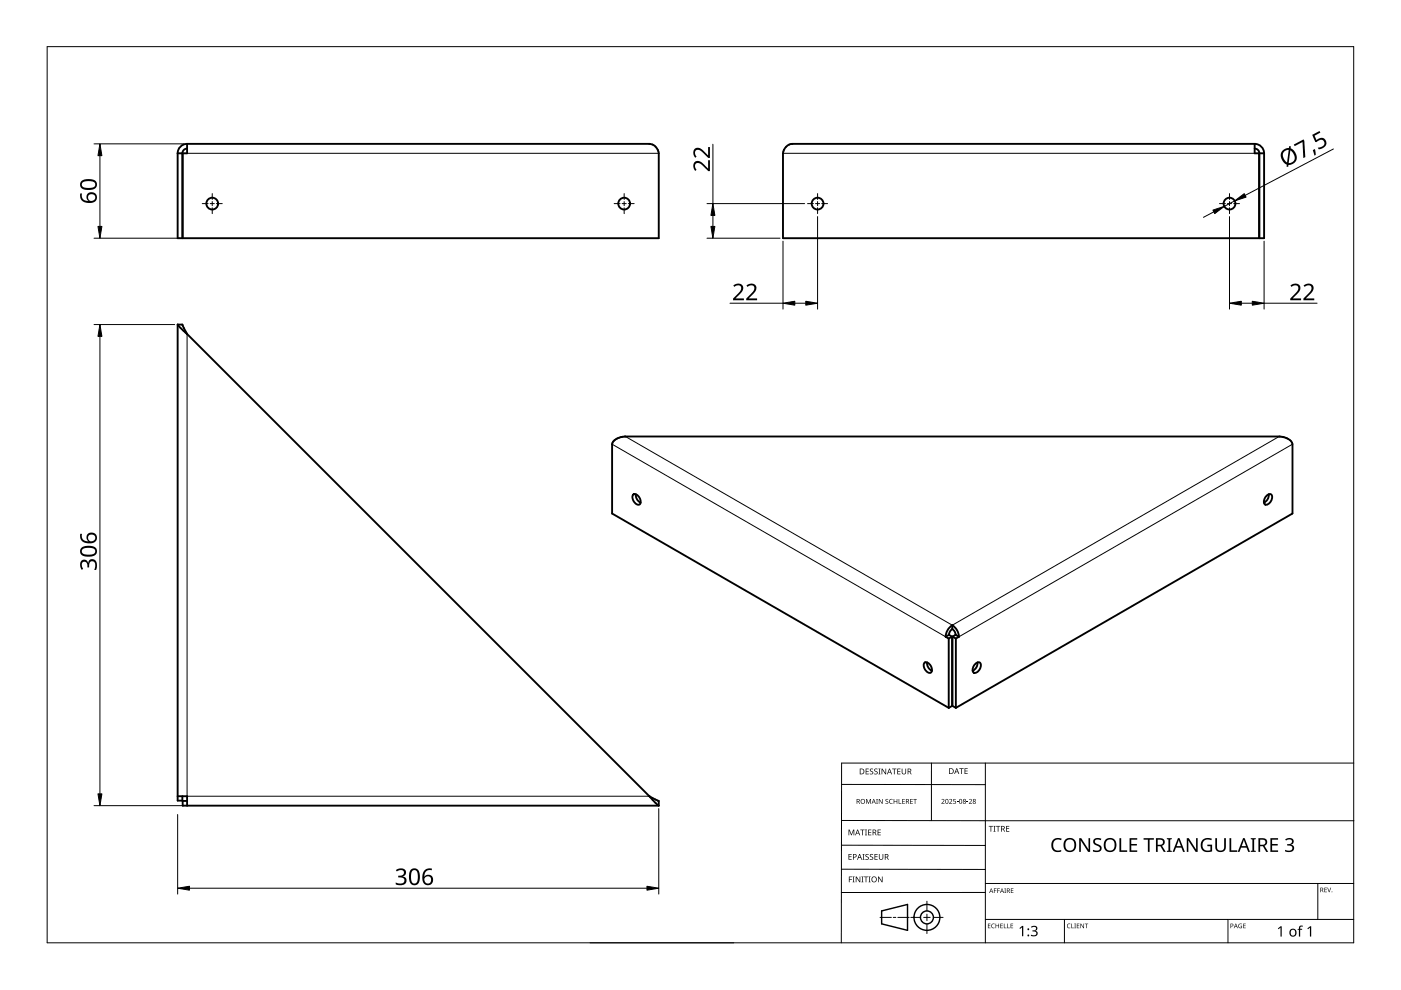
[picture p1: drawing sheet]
<svg xmlns="http://www.w3.org/2000/svg" width="297mm" height="210mm" viewBox="0 0 297 210" stroke-linecap="round" stroke-linejoin="round" font-family="sans-serif">
<g fill="none" stroke="#000" stroke-width=".4">
<path d="M37.7 32.5v18h1v-18M37.7 32.5h1M39.7 30.5h98a2.21 2.21 0 0 1 2 2v18h-101v-18h1zM39.7 31.5a1 1 0 0 0-1 1M39.7 30.5a2 2 0 0 0-2 2M166.7 31.1l.6-.4 .7-.2h98v2h.9v18h-100.9v-18l.2-.8zM266 31.5a1 1 0 0 1 1 1M266 30.5a2 2 0 0 1 2 2M267 32.5v18h1v-18M267 32.5h1M37.7 68.8l1.9 2M37.7 68.8h1l.9 2"/>
<path d="M37.7 68.8v101h1v-1M39.6 70.8l98.1 98M134.3 104.8a1.44 1.44 0 0 1 1.3 2.2 1.44 1.44 0 0 1-1.3-2.2zM134.8 104.8a1.85 1.85 0 0 0 1 1.8M268.5 105.1l.7-.4 .3 .1a1.44 1.44 0 0 1-1.3 2.2 1.25 1.25 0 0 1 .3-1.9zM269 104.8a1.85 1.85 0 0 1-1 1.8M200.5 135l.6 .4M201.1 135.4v14.7M201.2 134.6l.7 .4M201.2 134.6l-.7 .4M201.9 135v14.7l-.8 .4M201.9 135l-.8 .4"/>
<path d="M201.9 132.6a3.1 3.1 0 0 1 1.4 2.4M201.9 132.6a3.1 3.1 0 0 0-1.4 2.4M201.9 133.4l.5 .5 .2 .7M201.9 133.4l-.5 .5-.2 .7M201.9 132.6v.8M202 135l.7 .4M202 135v14.7l.7 .4M202.6 134.6l-.6 .4M202.6 134.6l.7 .4M202.7 135.4v14.7M203.3 135l-.6 .4M196.1 140.5a1.44 1.44 0 0 1 1.2 2.1 1.44 1.44 0 0 1-1.2-2.1z"/>
<path d="M196.6 140.4a1.85 1.85 0 0 0 1 1.8M201.1 150.1l-71.3-41.2v-14.7a3 3 0 0 1 2.8-1.7l138.8 .1a2.87 2.87 0 0 1 2.6 1.6v14.7l-71.3 41.2M206.8 140.8l.6-.4 .3 .1a1.44 1.44 0 0 1-1.2 2.1 1.25 1.25 0 0 1 .3-1.8zM207.3 140.4a1.85 1.85 0 0 1-1.1 1.8M37.7 168.8h2v2M39.7 169.8h-1v1h101M137.7 168.8l2 1v1M137.7 168.8l2 2"/>
<circle cx="45" cy="43.2" r="1.25"/>
<circle cx="132.3" cy="43.2" r="1.25"/>
<circle cx="173.3" cy="43.2" r="1.25"/>
<circle cx="260.7" cy="43.2" r="1.25"/>
</g>
<path d="M39.7 32.5h100M166 32.5h100M39.7 70.8v98h98M129.8 94.2l70.7 40.8M132.6 92.5l69.3 40.1 69.3-40.1M274 94.2l-70.7 40.8" fill="none" stroke="#000" stroke-width=".21"/>
<path d="M10 9.9h277v190h-277z" fill="none" stroke="#000" stroke-width=".21"/>
<g fill="none" stroke="#000" stroke-width=".21">
<path d="M178.4 179.2l30.5 .1M178.4 166.3l30.5 .1M178.5 174h108.6M197.5 161.8v12.2M208.9 161.8v38.1M287 161.8h-108.6v38.1M125.1 199.9h30.5M178.4 184.3h30.5M186.6 194.5h2.4M189.4 194.5h.5M190.4 194.5h2.4M193.1 194.5h2.1"/>
<path d="M195.8 194.5h1.4M196.5 191.1v2M196.5 193.8v1.4M196.5 195.9v2M197.9 194.5h2.1M208.9 189.2h-30.5M208.9 187.3h78.1M208.9 194.9h78.1M225.7 194.9v5M260.4 194.9v5M279.4 187.3v7.6"/>
</g>
<g fill="none" stroke="#000" stroke-width=".3">
<path d="M186.9 193.1l5.5-1.3v5.5l-5.5-1.4z"/>
<circle cx="196.5" cy="194.5" r="1.37"/>
<circle cx="196.5" cy="194.5" r="2.74"/>
</g>
<g fill="#000">
<path d="M179.9 175.9h.2l.4 1 .4-1h.2v1.2h-.1v-1.1l-.4 1.1h-.2l-.4-1.1 .1 1.1h-.2zM182.4 175.9h.9v.1h-.4v1.1h-.1v-1.1h-.4zM183.4 175.9h.4l-.1 .1v1l.1 .1h-.4l.1-.1v-1zM183.6 169.4h.2l.3 .8 .4-.8h.2v1h-.2v-.9l-.4 .9-.4-.9 .1 .9h-.2zM183.5 163h.7v.1h-.5v.4h.5v.1h-.5v.4h.5v.2h-.7zM184.1 175.9h.6v.1h-.5v.4h.5v.1h-.5v.5h.5v.1h-.6zM184.5 163.1l.4-.2 .2 .1v.1a.25 .25 0 0 0-.4-.1 .25 .25 0 0 0 0 .4 .4 .4 0 0 1 .5 .3 .4 .4 0 0 1-.3 .5 .4 .4 0 0 1-.5-.2h.1a.27 .27 0 0 0 .4 .1 .27 .27 0 0 0-.1-.4l-.3-.3zM185.4 163.1l.4-.2 .3 .1-.1 .1a.25 .25 0 0 0-.4-.1 .25 .25 0 0 0 0 .4 .4 .4 0 0 1 .5 .3 .4 .4 0 0 1-.3 .5 .4 .4 0 0 1-.5-.2h.1a.27 .27 0 0 0 .4 .1 .27 .27 0 0 0 0-.4l-.4-.3zM185.8 169.4h.3l-.1 .1v.8l.1 .1h-.3l.1-.1zM186.2 163h.5l-.2 .1v1l.2 .1h-.5l.2-.1v-1zM186.1 175.9h.6v.1h-.5v.4h.5v.1h-.5v.5h.5v.1h-.6zM186.3 169.4h.2l.5 .8v-.8h.1v1h-.1l-.6-.8v.8h-.1z"/>
<path d="M186.9 163h.2l.6 1v-1h.2v1.2h-.2l-.6-1v1h-.2zM187.8 169.5l.3-.1h.2v.2a.25 .25 0 0 0-.3-.1 .25 .25 0 0 0-.1 .3 .25 .25 0 0 0 .3 .1 .32 .32 0 0 1 0 .5 .32 .32 0 0 1-.5-.1 .25 .25 0 0 0 .4 .1 .25 .25 0 0 0 0-.4l-.3-.2zM188.6 169.5l.4-.1h.3l-.1 .2a.41 .41 0 0 0-.6 .3 .41 .41 0 0 0 .6 .4 .48 .48 0 0 1-.6-.1 .48 .48 0 0 1 0-.7zM189.1 163h1v.1h-.4v1.1h-.2v-1.1h-.4zM189.5 169.4h.1v.4h.5v-.4h.1v1h-.1v-.5h-.5v.5h-.1zM190.5 169.4h.2v.9h.4v.1h-.6zM190.2 163h.7v.1h-.5v.4h.5v.1h-.5v.4h.5v.2h-.7zM191.3 169.4h.5v.1h-.4v.3h.4v.1h-.4v.4h.4v.1h-.5zM191.2 163h.1v.8a.32 .32 0 0 0 .3 .3 .32 .32 0 0 0 .4-.4v-.7h.1v.7a.47 .47 0 0 1-.5 .5 .47 .47 0 0 1-.4-.5zM193 169.4h.5v.1h-.4v.3h.4v.1h-.4v.4h.4v.1h-.5zM193.6 169.4h.8v.1h-.3v.9h-.2v-.9h-.3zM199.6 169.5a.37 .37 0 0 1 .6 0 .37 .37 0 0 1-.2 .6l-.2 .2h.5v.1h-.7l.3-.4a.27 .27 0 0 0 .2-.3 .27 .27 0 0 0-.4-.1z"/>
<path d="M201.2 169.5a.37 .37 0 0 1 .6 0 .37 .37 0 0 1-.2 .6l-.2 .2h.5v.1h-.7l.3-.4a.27 .27 0 0 0 .3-.3 .27 .27 0 0 0-.5-.1zM202.1 169.4h.5v.1h-.4v.3a.34 .34 0 0 1 .5 .2 .34 .34 0 0 1-.2 .4 .34 .34 0 0 1-.4-.1 .29 .29 0 0 0 .4 0 .29 .29 0 0 0 0-.4 .29 .29 0 0 0-.4 0zM202.9 170l.3 .1zM203.4 162.9h.9v.1h-.4v1.1h-.1v-1.1h-.4zM204.9 170l.4 .1zM204.5 162.9h.7v.1h-.5v.4h.4v.1h-.4v.5h.5v.1h-.7zM205.4 169.5a.37 .37 0 0 1 .6 0 .37 .37 0 0 1-.2 .6l-.2 .2h.5v.1h-.7l.3-.4a.27 .27 0 0 0 .3-.3 .27 .27 0 0 0-.5-.1zM209.6 175.1h.9v.2h-.3v1h-.2v-1h-.4zM210.6 175.1h.5l-.2 .1v1l.2 .1h-.5l.2-.1v-1zM211.2 175.1h.9v.2h-.4v1h-.2v-1h-.3zM213.3 175.1h.7v.2h-.5v.3h.5v.2h-.5v.4h.5v.1h-.7zM223.3 178.1a1.63 1.63 0 0 1 1.8-.3l-.1 .4a1.14 1.14 0 0 0-1.4 .1 1.14 1.14 0 0 0-.2 1.4 1.11 1.11 0 0 0 1.6 .5v.3a1.52 1.52 0 0 1-1.9-.5 1.52 1.52 0 0 1 .2-1.9z"/>
<path d="M231.9 178a1.38 1.38 0 0 1 1.6-.2l-.1 .3-.4-.1a.55 .55 0 0 0-.9 .3 .55 .55 0 0 0 .7 .7 .88 .88 0 0 1 .7 1.1 .88 .88 0 0 1-1.2 .6l-.6-.2v-.3h.2a.82 .82 0 0 0 1.3-.3l-.1-.4-.4-.2a.88 .88 0 0 1-.8-1.3zM255 178.1a1.87 1.87 0 0 1 2-.3l-.2 .4a1.2 1.2 0 0 0-1.8 .9 1.2 1.2 0 0 0 1.6 1.2v-.9h-.6v-.3h1v1.4a1.59 1.59 0 0 1-2.4-.8v-.2a1.67 1.67 0 0 1 .4-1.4zM257.7 177.7h.3v1.9a.76 .76 0 0 0 .8 .7 .76 .76 0 0 0 .7-.7v-1.9h.4v1.9a1.12 1.12 0 0 1-1.1 1.1 1.12 1.12 0 0 1-1.1-1.1zM272.5 178a1.01 1.01 0 0 1 1.1-.4 1.01 1.01 0 0 1 .7 .9l-.2 .4-.4 .2a.82 .82 0 0 1 .7 1 .82 .82 0 0 1-1.1 .6l-.8-.2v-.3a.92 .92 0 0 0 1.5-.4 .75 .75 0 0 0-1.1-.5v-.3a.63 .63 0 0 0 .8-.1 .63 .63 0 0 0 .1-.8l-.6-.1-.5 .2zM180 185.8h.7v.2h-.6v.4h.5v.1h-.5v.6h-.1zM179.9 181.1h.7v.1h-.5v.4h.4v.1h-.4v.5h.5v.1h-.7zM180.8 185.8h.4l-.1 .2v.9l.1 .2h-.4l.1-.2v-.9zM181.4 185.8h.2l.7 1.1v-1.1h.1v1.3h-.2l-.6-1v1h-.2zM182.6 185.8h.5l-.2 .2v.9l.2 .2h-.5l.2-.2v-.9zM182.9 181.1h.4l-.1 .1v1l.1 .1h-.4l.1-.1v-1zM183.2 185.8h.9v.2h-.4v1.1h-.2v-1.1h-.3zM183.5 181.2l.5-.1h.2v.2a.25 .25 0 0 0-.4-.1 .25 .25 0 0 0 0 .4 .4 .4 0 0 1 .4 .3 .4 .4 0 0 1-.2 .4 .4 .4 0 0 1-.5-.2 .27 .27 0 0 0 .5 .1 .27 .27 0 0 0-.1-.4l-.4-.3z"/>
<path d="M184.2 185.8h.4l-.1 .2v.9l.1 .2h-.4l.1-.2v-.9zM184.5 181.2l.4-.1h.2v.2a.25 .25 0 0 0-.4-.1 .25 .25 0 0 0 0 .4 .4 .4 0 0 1 .5 .3 .4 .4 0 0 1-.3 .4 .4 .4 0 0 1-.5-.2h.1a.27 .27 0 0 0 .4 .1 .27 .27 0 0 0-.1-.4l-.3-.3zM185.4 181.1h.7v.1h-.5v.4h.5v.1h-.5v.5h.5v.1h-.7zM186.2 185.8h.1l.7 1.1v-1.1h.1v1.3h-.2l-.6-1v1h-.1zM186.3 181.1h.2v.8a.32 .32 0 0 0 .3 .3 .32 .32 0 0 0 .3-.3v-.8h.2v.8a.47 .47 0 0 1-.5 .4 .47 .47 0 0 1-.5-.4zM209.5 195.8h.5l-.4 .1v.3h.4l-.4 .1v.4l.4 .1h-.5zM210.3 196l.3-.2 .3 .1v.1a.39 .39 0 0 0-.6 .3 .39 .39 0 0 0 .6 .4 .46 .46 0 0 1-.7-.1 .46 .46 0 0 1 .1-.6zM210.7 188.4h.6l-.4 .1v.3h.4l-.4 .1v.4h-.2zM211.4 188.4h.6l-.4 .1v.3h.4l-.4 .1v.4h-.2zM211.1 195.8h.1v.4h.5v-.4h.1v1h-.1v-.5h-.5v.5h-.1zM212.1 195.8h.5l-.4 .1v.3h.4l-.4 .1v.4l.4 .1h-.5zM212.8 195.8h.2v.9l.4 .1h-.6z"/>
<path d="M212.9 188.4h.4l-.1 .1 .1 .8h-.4l.2-.1zM213.6 195.8h.1v.9l.4 .1h-.5zM214.3 195.8h.5l-.4 .1v.3h.4l-.4 .1v.4l.4 .1h-.5zM214.3 188.4h.6l-.5 .1v.3h.4l-.4 .1v.3l.5 .1h-.6zM216.1 196.8l.6-.5h.3v2.2h-.3v-1.9l-.4 .4zM218.6 196.5a.72 .72 0 0 1 .9-.3 .72 .72 0 0 1 .4 .9l-.4 .3a.62 .62 0 0 1 .5 .7 .62 .62 0 0 1-.8 .4l-.6-.1v-.2l.4 .1a.45 .45 0 0 0 .7-.3 .45 .45 0 0 0-.6-.5h-.2v-.2a.46 .46 0 0 0 .6-.1 .46 .46 0 0 0 0-.6l-.8 .1zM226.3 196l.4-.2 .3 .1-.1 .1a.39 .39 0 0 0-.6 .3 .39 .39 0 0 0 .6 .4 .46 .46 0 0 1-.6-.1 .46 .46 0 0 1 0-.6zM227.1 195.8h.2v.9l.4 .1h-.6zM227.8 195.8h.3l-.1 .1 .1 .9h-.3l.1-.1zM228.3 195.8h.5l-.4 .1v.3h.4l-.4 .1v.4l.4 .1h-.5zM229.1 195.8h.1l.5 .8v-.8h.1v1h-.1l-.5-.8v.8h-.1zM230 195.8h.7l-.3 .1v.9h-.1v-.9z"/>
<path d="M228.8 177.7h.4l1.6 2.4v-2.4h.3v2.9h-.4l-1.6-2.4 .1 2.4h-.4zM237.3 177.7h.4v2.6h1.3v.3h-1.7zM239.5 177.7h1.6v.3h-1.2v.9h1.1v.4h-1.1v1h1.2v.3h-1.6zM242.5 177.7h2.1v.3h-.9v2.6h-.3v-2.6h-.9zM247.4 177.7h1v.2l-.3 .1v2.3l.3 .1v.2h-1v-.2l.3-.1v-2.3l-.3-.1zM251.6 177.7h.4l1.6 2.4v-2.4h.3v2.9h-.4l-1.6-2.4 .1 2.4h-.4zM260.7 177.7h.3v2.6h1.3v.3h-1.6zM262.7 196l.6-.1-.1 .1a.4 .4 0 0 0-.5 .3 .4 .4 0 0 0 .5 .4v-.3l-.2-.1h.3v.5a.53 .53 0 0 1-.7-.1 .53 .53 0 0 1 .1-.7zM263.6 195.8h.5l-.4 .1v.3h.4l-.4 .1v.4l.4 .1h-.5zM265.2 177.7h1v.2l-.3 .1v2.3l.3 .1v.2h-1v-.2l.3-.1v-2.3l-.3-.1zM269.3 177.7h1.7v.3h-1.3v.9h1.2v.4h-1.2v1h1.3v.3h-1.7zM270.9 196.8l.6-.4h.2v2.2h-.2v-1.9l-.4 .3z"/>
<path d="M275.5 196.4l.7-.1v.2h-.4l-.1 .2v.2h.4v.2h-.4v1.5h-.3v-1.5h-.3l.3-.2zM277.2 196.8l.6-.4h.2v2.2h-.3v-1.9l-.4 .3zM280.8 188.2h.5l-.4 .1v.3h.4l-.4 .1v.4l.4 .1h-.5zM281.4 188.2h.1l.3 .8 .3-.8h.1l-.3 1h-.1z"/>
<path d="M181.6 169.4h.3a.29 .29 0 0 1 .4 .2 .29 .29 0 0 1-.2 .4l.3 .4h-.2l-.2-.4h-.2v.4h-.2zM181.8 169.5v.4h.1a.2 .2 0 0 0 .2-.2 .2 .2 0 0 0-.2-.2z"/>
<path d="M181.8 175.9h.1l.5 1.2h-.2l-.1-.4h-.5l-.2 .4h-.1zM181.8 176l-.2 .6h.4z"/>
<path d="M182.3 163h.4a.61 .61 0 0 1 .6 .6 .61 .61 0 0 1-.7 .6h-.3zM182.4 163.1v.9h.2a.48 .48 0 0 0 .5-.4 .48 .48 0 0 0-.5-.5z"/>
<path d="M182.4 169.9a.51 .51 0 0 1 1 0 .51 .51 0 0 1-1 0zM182.6 169.9a.4 .4 0 0 0 .8 0 .4 .4 0 0 0-.8 0z"/>
<path d="M185 175.9h.3a.35 .35 0 0 1 .5 .2 .35 .35 0 0 1-.3 .5l.4 .5h-.2l-.3-.5h-.2v.5h-.2zM185.2 176v.5h.1a.23 .23 0 0 0 .3-.3 .23 .23 0 0 0-.3-.2z"/>
<path d="M185.2 169.4l.5 1-.3-.3h-.4l-.2 .3zM185.2 169.5l-.1 .5h.3z"/>
<path d="M188.5 163h.2l.4 1.2h-.1l-.2-.4h-.5l-.1 .4h-.2zM188.6 163.1l-.2 .6h.4z"/>
<path d="M192.1 169.4h.3a.29 .29 0 0 1 .3 .2 .29 .29 0 0 1-.2 .4l.3 .4h-.1l-.3-.4h-.2v.4h-.1zM192.2 169.5v.4h.2a.2 .2 0 0 0 .2-.2 .2 .2 0 0 0-.3-.2z"/>
<path d="M192.4 163h.4a.35 .35 0 0 1 .4 .2 .35 .35 0 0 1-.2 .4l.3 .6h-.2l-.3-.5h-.2v.5h-.2zM192.6 163.1v.4h.2a.23 .23 0 0 0 .3-.2 .23 .23 0 0 0-.3-.2z"/>
<path d="M200.5 169.5l.4-.1 .2 .2v.5l-.2 .3h-.3l-.2-.2zM200.6 169.6v.1a.37 .37 0 0 0-.1 .4 .37 .37 0 0 0 .4 .2 .4 .4 0 0 0 .1-.5 .4 .4 0 0 0-.4-.2z"/>
<path d="M201.2 162.9h.4a.61 .61 0 0 1 .6 .6 .61 .61 0 0 1-.6 .6h-.4zM201.4 163v1h.1a.48 .48 0 0 0 .5-.5 .48 .48 0 0 0-.4-.5z"/>
<path d="M202.8 162.9h.1l.5 1.2h-.2l-.1-.4h-.5l-.1 .4h-.2zM202.8 163l-.1 .6h.3z"/>
<path d="M203.5 169.5l.3-.1 .2 .2v.5l-.2 .3h-.3l-.1-.2zM203.5 169.6v.1a.37 .37 0 0 0-.1 .4 .37 .37 0 0 0 .4 .2 .4 .4 0 0 0 .1-.5 .4 .4 0 0 0-.4-.2z"/>
<path d="M204.2 169.5a.29 .29 0 0 1 .5-.1 .29 .29 0 0 1-.1 .5 .29 .29 0 0 1 .1 .4 .29 .29 0 0 1-.4 0 .29 .29 0 0 1 .1-.4zM204.3 170.2a.2 .2 0 0 0 .4 0 .2 .2 0 0 0-.4 0zM204.3 169.7a.17 .17 0 0 0 .3 0 .17 .17 0 0 0-.3 0z"/>
<path d="M206.3 169.5a.29 .29 0 0 1 .5-.1 .29 .29 0 0 1-.1 .5 .29 .29 0 0 1 .1 .4 .29 .29 0 0 1-.5 0 .29 .29 0 0 1 .1-.4zM206.4 170.2a.2 .2 0 0 0 .4 0 .2 .2 0 0 0-.4 0zM206.4 169.7a.17 .17 0 0 0 .3 0 .17 .17 0 0 0-.3 0z"/>
<path d="M212.3 175.1h.3a.35 .35 0 0 1 .4 .3 .35 .35 0 0 1-.2 .4l.3 .5h-.2l-.3-.5h-.2v.5h-.1zM212.4 175.2v.5h.2a.23 .23 0 0 0 .3-.2 .23 .23 0 0 0-.3-.3z"/>
<path d="M225.8 178.1a1.44 1.44 0 0 1 1.9-.2 1.44 1.44 0 0 1 .4 1.9 1.39 1.39 0 0 1-1.9 .8 1.39 1.39 0 0 1-.7-1.9zM226.2 178.2a1.23 1.23 0 0 0 .5 2.1 1.23 1.23 0 0 0 1.1-.9 1.23 1.23 0 0 0-.6-1.3l-.6-.1z"/>
<path d="M234.4 178.1a1.44 1.44 0 0 1 1.8-.2 1.44 1.44 0 0 1 .4 1.9 1.39 1.39 0 0 1-1.8 .8 1.39 1.39 0 0 1-.7-1.9zM234.7 178.2a1.23 1.23 0 0 0 .5 2.1 1.23 1.23 0 0 0 1.1-.9 1.23 1.23 0 0 0-.5-1.3l-.7-.1z"/>
<path d="M245.1 177.7h.8a.84 .84 0 0 1 1 .6 .84 .84 0 0 1-.5 1l.8 1.3h-.5l-.7-1.2h-.5v1.2h-.4zM245.5 178v1.1h.4a.56 .56 0 0 0 .7-.5 .56 .56 0 0 0-.7-.6z"/>
<path d="M266.8 177.7h.8a.84 .84 0 0 1 1 .6 .84 .84 0 0 1-.5 1l.8 1.3h-.4l-.7-1.2h-.6v1.2h-.4zM267.2 178v1.1h.4a.56 .56 0 0 0 .7-.5 .56 .56 0 0 0-.7-.6z"/>
<path d="M180.8 181.1h.4a.41 .41 0 0 1 .4 .5 .41 .41 0 0 1-.6 .2v.5h-.2zM181 181.2v.5a.29 .29 0 0 0 .5-.3 .29 .29 0 0 0-.5-.2z"/>
<path d="M182.2 181.1h.1l.5 1.2h-.2l-.1-.4h-.5l-.1 .4h-.2zM182.3 181.2l-.2 .6h.3z"/>
<path d="M184.7 186.5a.61 .61 0 0 1 1.2 0 .61 .61 0 0 1-1.2 0zM184.9 186.5a.45 .45 0 0 0 .9 0 .45 .45 0 0 0-.9 0z"/>
<path d="M187.6 181.1h.3a.35 .35 0 0 1 .5 .2 .35 .35 0 0 1-.3 .4l.4 .6h-.2l-.3-.5h-.3v.5h-.1zM187.7 181.2v.5h.2a.23 .23 0 0 0 .3-.3 .23 .23 0 0 0-.3-.2z"/>
<path d="M210.1 188.4l.5 .9-.2-.3h-.4l-.3 .3zM210.2 188.5l-.2 .4h.3z"/>
<path d="M212.4 188.4l.5 .9-.3-.3h-.3l-.3 .3zM212.4 188.5l-.1 .4h.3z"/>
<path d="M213.5 188.4h.2a.28 .28 0 0 1 .4 .2 .28 .28 0 0 1-.2 .3l.3 .4-.4-.4h-.2v.4h-.1zM213.6 188.5v.3h.1a.19 .19 0 0 0 .3-.2 .19 .19 0 0 0-.3-.1z"/>
<path d="M249.8 177.7h.3l1.1 2.9h-.4l-.3-.9h-1.2l-.3 .9h-.4zM249.9 178.1l-.4 1.3h.9z"/>
<path d="M260.9 195.8h.2a.32 .32 0 0 1 .4 .4 .32 .32 0 0 1-.5 .2v.4h-.1zM261 195.9v.4a.24 .24 0 0 0 .4-.2 .24 .24 0 0 0-.4-.2z"/>
<path d="M262 195.8l.4 1-.2-.3h-.4l-.2 .3zM262 196l-.1 .4h.3z"/>
<path d="M263.6 177.7h.3l1.1 2.9h-.4l-.3-.9h-1.2l-.3 .9h-.4zM263.7 178.1l-.4 1.3h.9z"/>
<path d="M273.6 197.1a.82 .82 0 0 1 1.2 .1 .82 .82 0 0 1-.2 1.2 .82 .82 0 0 1-1.2-.4zM273.8 197.2a.6 .6 0 0 0-.1 .8 .6 .6 0 0 0 .8 .2l.1-.3a.53 .53 0 0 0-.1-.6 .53 .53 0 0 0-.7-.1z"/>
<path d="M279.9 188.2h.3a.28 .28 0 0 1 .3 .2 .28 .28 0 0 1-.1 .3l.2 .5-.3-.4h-.2v.4h-.2zM280.1 188.3v.4h.1a.19 .19 0 0 0 .2-.2 .19 .19 0 0 0-.2-.2z"/>
<circle cx="218" cy="198.3" r=".2"/>
<circle cx="218" cy="197" r=".2"/>
<circle cx="282.4" cy="189.1" r=".09"/>
</g>
<g fill="none" stroke="#000" stroke-width=".21">
<path d="M42.9 43.2h1.2M44.6 43.2h.8M45 41v1.3M45 42.7v.9M45 44v1.3M45.9 43.2h1.2M130.2 43.2h1.3M131.9 43.2h.9M132.3 41v1.3M132.3 42.7v.9M132.3 44v1.3M133.2 43.2h1.3"/>
<path d="M171.2 43.2h1.3M172.9 43.2h.9M173.3 41v1.3M173.3 42.7v.9M173.3 44v1.3M174.2 43.2h1.3M258.6 43.2h1.2M260.2 43.2h.9M260.7 41v1.3M260.7 42.7v.9M260.7 44v1.3M261.6 43.2h1.2"/>
</g>
<g fill="none" stroke="#000" stroke-width=".21">
<path d="M19.9 30.5h19.1M21.2 33v15M151.1 30.6v12.6M282.7 31.6l-18.7 9.8M19.9 50.5h18.2M149.9 50.5h15.5M149.9 43.2h20.7M151.1 45.7v2.3M166 51.1v14.4M173.3 45.9v19.6M257.4 44.9l-2.3 1.2M260.7 45.9v19.6"/>
<path d="M261.8 42.6l-2.2 1.2M268 51.1v14.4M19.9 68.8h17.1M21.2 71.3v97M154.8 64.3h11.2M168.5 64.3h2.3M263.2 64.3h2.3M268 64.3h11.2M19.9 170.8h19.1M37.7 172.7v16.9M139.7 171.4v18.2M40.2 188.3h97"/>
</g>
<g fill="#000" stroke="#000" stroke-width=".21">
<path d="M21.2 30.5l.4 2.5h-.8zM20.8 48h.8l-.4 2.5zM151.1 43.2l.5 2.5h-.9zM150.7 48h.9l-.5 2.5zM257.2 44.5l2.4-.7-2 1.5zM261.8 42.6l2-1.5 .4 .7zM21.2 68.8l.4 2.5h-.8zM166 64.3l2.5-.4v.8zM170.8 63.9l2.5 .4-2.5 .4zM260.7 64.3l2.5-.4v.8zM265.5 63.9l2.5 .4-2.5 .4zM20.8 168.3h.8l-.4 2.5z"/>
<path d="M37.7 188.3l2.5-.4v.8zM137.2 187.9l2.5 .4-2.5 .4z"/>
</g>
<g fill="#000">
<path d="M147.2 34.4a1.5 1.5 0 0 1 2.2 .6l.7 .7v-1.7h.4v2.3h-.3l-1.2-1.1a.98 .98 0 0 0-1.6-.3v.5l.3 .6-.3 .2a1.46 1.46 0 0 1-.2-1.8zM147.2 31.6a1.5 1.5 0 0 1 2.2 .6l.7 .7v-1.7h.4v2.3h-.3l-1.2-1.1a.98 .98 0 0 0-1.6-.3v.5l.3 .6-.3 .2a1.47 1.47 0 0 1-.2-1.8zM274.3 30.6l2.1-1 .1 .2 .2 3.5-.4 .2-.1-3.4-1.7 .9zM278.3 31.8l.5-.2 .2 1.2-.3 .2zM278.2 28.6l1.6-.8 .1 .3-1.2 .7 .4 .9a1.17 1.17 0 0 1 2 0 1.17 1.17 0 0 1-.9 1.8l-.6 .2-.2-.4a1.03 1.03 0 0 0 1-.2 1.03 1.03 0 0 0 .3-1.1 .93 .93 0 0 0-1.6 .1h-.2zM155.5 60.5a1.16 1.16 0 0 1 1.3-.4 1.16 1.16 0 0 1 .8 1.2l-.3 .6-1.3 1.4h1.7v.4h-2.3v-.4l1.1-1.1a.98 .98 0 0 0 .3-1.7h-.5l-.6 .3zM158.3 60.5a1.16 1.16 0 0 1 1.3-.4 1.16 1.16 0 0 1 .8 1.2l-.4 .6-1.2 1.4h1.7v.4h-2.3v-.4l1.1-1.1a.98 .98 0 0 0 .3-1.7h-.5l-.6 .3zM273.6 60.5a1.16 1.16 0 0 1 1.3-.4 1.16 1.16 0 0 1 .8 1.2l-.3 .6-1.3 1.4h1.8v.4h-2.4v-.4l1.2-1.1a.98 .98 0 0 0 .2-1.7h-.5l-.6 .3zM276.4 60.5a1.16 1.16 0 0 1 1.3-.4 1.16 1.16 0 0 1 .8 1.2l-.3 .6-1.3 1.4h1.7v.4h-2.3v-.4l1.1-1.1a.98 .98 0 0 0 .3-1.7h-.5l-.6 .3zM17.2 118.9a.85 .85 0 0 1 .9-.2 .85 .85 0 0 1 .6 .7 .93 .93 0 0 1 1-.9 .93 .93 0 0 1 .8 1.1l-.1 1.2h-.4a1.24 1.24 0 0 0-.3-1.8 .71 .71 0 0 0-.8 1v.3h-.4a.81 .81 0 0 0 0-.9 .81 .81 0 0 0-.8-.3 1.02 1.02 0 0 0-.1 1.5l-.3 .2a1.65 1.65 0 0 1-.1-1.9zM83.9 184.5a1.25 1.25 0 0 1 1.3-.4 1.25 1.25 0 0 1 .9 .9 .85 .85 0 0 1-.7 .8 .93 .93 0 0 1 .8 1.1 .93 .93 0 0 1-1 .8l-1.3-.2v-.4a1.24 1.24 0 0 0 1.8-.3 .71 .71 0 0 0-.9-.8h-.4v-.3a.81 .81 0 0 0 .9-.1 .81 .81 0 0 0 .3-.8 1.02 1.02 0 0 0-1.5 0z"/>
<path d="M17.2 38.4a2.6 2.6 0 0 1 3.3 .2 1.22 1.22 0 0 1-.3 1.3 1.22 1.22 0 0 1-1.2 .4 1.53 1.53 0 0 1-2-1zM17.5 38.7a.75 .75 0 0 0 0 .9 .75 .75 0 0 0 .9 .2h1a.69 .69 0 0 0 .8-.7 .69 .69 0 0 0-.8-.7h-1.3z"/>
<path d="M272 31.9l.6-.4 .7-.1v-.4h.4l-.1 .4a1.81 1.81 0 0 1 1.3 1.9 1.81 1.81 0 0 1-1.5 1.7h-.2l-.1 .4-.3-.1v-.4a2 2 0 0 1-.8-3zM273.6 31.9l-.4 2.7a1.23 1.23 0 0 0 1.3-.8 1.23 1.23 0 0 0-.4-1.4zM272.3 32.1a1.51 1.51 0 0 0 .6 2.4l.3-2.7h-.4z"/>
<path d="M17 41h.4a1.18 1.18 0 0 0 1.3 1.6 1.08 1.08 0 0 1-.1-1.6 1.08 1.08 0 0 1 1.6 0 1.22 1.22 0 0 1 .2 1.5 1.22 1.22 0 0 1-1.4 .5 1.63 1.63 0 0 1-2-2zM18.7 41.9a.76 .76 0 0 0 1.5 0 .76 .76 0 0 0-1.5 0z"/>
<path d="M17.2 116.2a2.6 2.6 0 0 1 3.3 .2 1.22 1.22 0 0 1-.3 1.3 1.22 1.22 0 0 1-1.2 .3 1.53 1.53 0 0 1-2-1zM17.5 116.4a.75 .75 0 0 0 0 1 .75 .75 0 0 0 .9 .2h1a.69 .69 0 0 0 .8-.7 .69 .69 0 0 0-.8-.7h-1.3z"/>
<path d="M17 113.2h.4a1.18 1.18 0 0 0 1.3 1.6 1.08 1.08 0 0 1-.1-1.7 1.08 1.08 0 0 1 1.6 .1 1.22 1.22 0 0 1 .2 1.5 1.22 1.22 0 0 1-1.4 .5 1.63 1.63 0 0 1-2-2zM18.7 114.1a.76 .76 0 0 0 1.5 0 .76 .76 0 0 0-1.5 0z"/>
<path d="M87.2 184.4a1.16 1.16 0 0 1 1.3-.1 1.16 1.16 0 0 1 .5 1.2 1.69 1.69 0 0 1-1 2.2 1.27 1.27 0 0 1-1.3-1.6l.1-1zM87.4 184.7a2.16 2.16 0 0 0 .3 2.6 .82 .82 0 0 0 .9-1.1 1.35 1.35 0 0 0-.7-1.7z"/>
<path d="M90 184.5l.6-.3 .5-.1 .5 .1v.3a1.18 1.18 0 0 0-1.6 1.4 1.08 1.08 0 0 1 1.6-.1 1.08 1.08 0 0 1-.1 1.6 1.22 1.22 0 0 1-1.4 .1 1.22 1.22 0 0 1-.6-1.3l.1-.9zM89.9 186.6a.76 .76 0 0 0 1.5 0 .76 .76 0 0 0-1.5 0z"/>
</g>
</svg>
